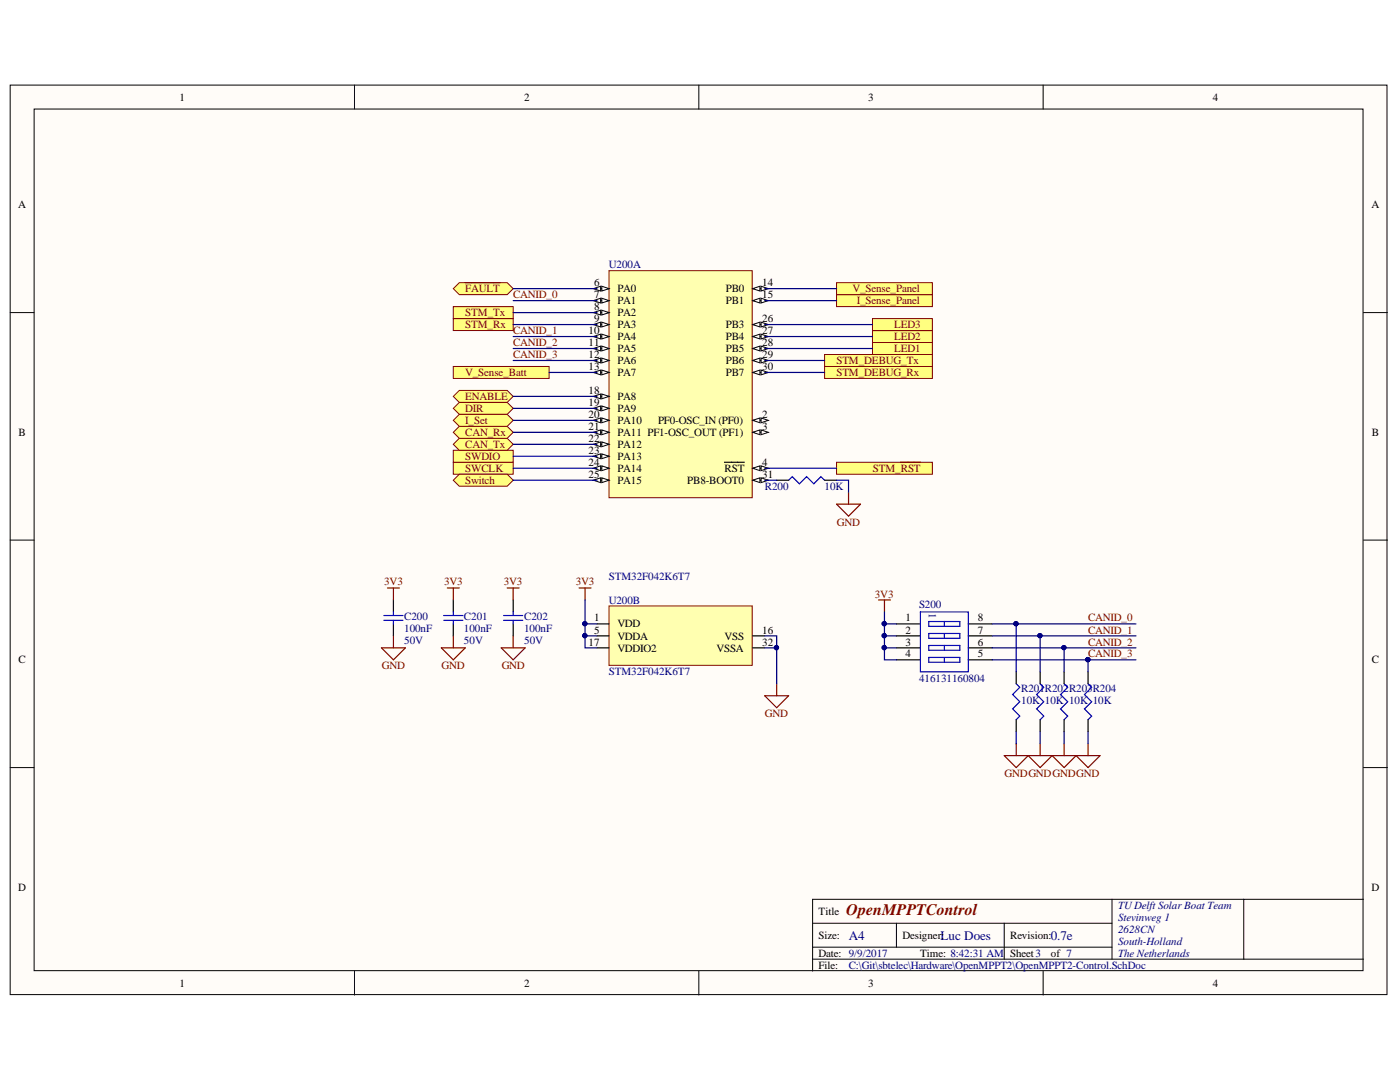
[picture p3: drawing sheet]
<svg xmlns="http://www.w3.org/2000/svg" width="279mm" height="216mm" viewBox="0 0 279 216" stroke-linecap="round" stroke-linejoin="round" font-family="sans-serif">
<defs><g id="words">
<text font-size="3.2" fill="#800000" x="168.9" y="182.6">OpenMPPTControl</text>
<g font-size="2.6" fill="#000080">
<text x="169.4" y="187.5">A4</text>
<text x="187.7" y="187.5">Luc Does</text>
<text x="209.7" y="187.5">0.7e</text>
</g>
<g font-size="2.2">
<text x="35.9" y="20.1">1</text>
<text x="104.6" y="20.1">2</text>
<text x="173.3" y="20.1">3</text>
<text x="242" y="20.1">4</text>
<text x="3.6" y="41.6">A</text>
<text x="273.7" y="41.6">A</text>
<text x="118.6" y="57.1">6</text>
<text x="118.6" y="59.5">7</text>
<text x="123.2" y="58.3">PA0</text>
<text x="144.9" y="58.3">PB0</text>
<text x="152.1" y="57.1">14</text>
<text x="152.1" y="59.5">15</text>
<text x="118.6" y="61.9">8</text>
<text x="118.6" y="64.3">9</text>
<text x="123.2" y="60.7">PA1</text>
<text x="123.2" y="63.1">PA2</text>
<text x="123.2" y="65.5">PA3</text>
<text x="144.9" y="60.7">PB1</text>
<text x="144.9" y="65.5">PB3</text>
<text x="152.1" y="64.3">26</text>
<text x="117.5" y="66.7">10</text>
<text x="117.5" y="69.1">11</text>
<text x="117.5" y="71.4">12</text>
<text x="123.2" y="67.9">PA4</text>
<text x="123.2" y="70.2">PA5</text>
<text x="144.9" y="67.9">PB4</text>
<text x="144.9" y="70.2">PB5</text>
<text x="152.1" y="66.7">27</text>
<text x="152.1" y="69.1">28</text>
<text x="152.1" y="71.4">29</text>
<text x="117.5" y="73.9">13</text>
<text x="123.2" y="72.7">PA6</text>
<text x="123.2" y="75.1">PA7</text>
<text x="144.9" y="72.7">PB6</text>
<text x="144.9" y="75.1">PB7</text>
<text x="152.1" y="73.9">30</text>
<text x="117.5" y="78.6">18</text>
<text x="117.5" y="81.1">19</text>
<text x="117.5" y="83.4">20</text>
<text x="123.2" y="79.8">PA8</text>
<text x="123.2" y="82.2">PA9</text>
<text x="152.1" y="83.4">2</text>
<text x="3.7" y="87">B</text>
<text x="117.5" y="85.8">21</text>
<text x="117.5" y="88.2">22</text>
<text x="123.2" y="84.6">PA10</text>
<text x="123.2" y="87">PA11 PF1-OSC_OUT (PF1)</text>
<text x="123.2" y="89.3">PA12</text>
<text x="131.3" y="84.6">PF0-OSC_IN (PF0)</text>
<text x="152.1" y="85.8">3</text>
<text x="273.8" y="87">B</text>
<text x="117.5" y="90.6">23</text>
<text x="117.5" y="93">24</text>
<text x="117.5" y="95.3">25</text>
<text x="123.2" y="91.8">PA13</text>
<text x="123.2" y="94.2">PA14</text>
<text x="144.6" y="94.2">RST</text>
<text x="152.1" y="93">4</text>
<text x="152.1" y="95.3">31</text>
<text x="123.2" y="96.5">PA15</text>
<text x="137.2" y="96.5">PB8-BOOT0</text>
<text x="118.6" y="124">1</text>
<text x="123.2" y="125.2">VDD</text>
<text x="180.7" y="124">1</text>
<text x="195.2" y="124">8</text>
<text x="117.5" y="128.8">17</text>
<text x="118.6" y="126.5">5</text>
<text x="123.2" y="127.6">VDDA</text>
<text x="123.2" y="130">VDDIO2</text>
<text x="143" y="130">VSSA</text>
<text x="144.6" y="127.6">VSS</text>
<text x="152.1" y="128.8">32</text>
<text x="152.1" y="126.5">16</text>
<text x="180.7" y="126.5">2</text>
<text x="180.7" y="128.8">3</text>
<text x="180.7" y="131.2">4</text>
<text x="195.2" y="131.2">5</text>
<text x="195.2" y="128.8">6</text>
<text x="195.2" y="126.5">7</text>
<text x="3.7" y="132.4">C</text>
<text x="273.8" y="132.4">C</text>
<text x="3.6" y="177.8">D</text>
<text x="273.7" y="177.8">D</text>
<text x="163.4" y="182.6">Title</text>
<text x="163.4" y="187.3">Size:</text>
<text x="163.4" y="191">Date: 9/9/2017</text>
<text x="180.1" y="187.3">Designer:</text>
<text x="183.7" y="191">Time: 8:42:31 AM</text>
<text x="201.6" y="187.3">Revision:</text>
<text x="201.6" y="191">Sheet3</text>
<text x="209.7" y="191">of 7</text>
<text x="35.9" y="196.9">1</text>
<text x="104.6" y="196.9">2</text>
<text x="163.4" y="193.3">File:</text>
<text x="173.3" y="196.9">3</text>
<text x="242" y="196.9">4</text>
</g>
<g font-size="2.2" fill="#000080">
<text x="121.5" y="53.5">U200A</text>
<text x="152.6" y="97.7">R200</text>
<text x="164.6" y="97.7">10K</text>
<text x="121.5" y="115.6">STM32F042K6T7</text>
<text x="80.7" y="123.7">C200</text>
<text x="92.6" y="123.7">C201</text>
<text x="104.6" y="123.7">C202</text>
<text x="121.5" y="120.5">U200B</text>
<text x="183.4" y="121.4">S200</text>
<text x="185.4" y="122.4" transform="rotate(90 185.4 122.4)">1</text>
<text x="80.7" y="128.6">50V</text>
<text x="80.7" y="126.2">100nF</text>
<text x="92.6" y="128.6">50V</text>
<text x="92.6" y="126.2">100nF</text>
<text x="104.6" y="128.6">50V</text>
<text x="104.6" y="126.2">100nF</text>
<text x="121.5" y="134.7">STM32F042K6T7</text>
<text x="183.4" y="136.2">416131160804</text>
<text x="203.8" y="138.1">R201R202R203R204</text>
<text x="203.8" y="140.5">10K 10K 10K 10K</text>
<text x="223.2" y="181.4">TUDelft Solar Boat Team</text>
<text x="223.2" y="183.8">Stevinweg 1</text>
<text x="223.2" y="186.1">2628CN</text>
<text x="223.2" y="188.5">South-Holland</text>
<text x="223.2" y="191">The Netherlands</text>
<text x="169.4" y="193.3">C:\Git\sbtelec\Hardware\OpenMPPT2\OpenMPPT2-Control.SchDoc</text>
</g>
<g font-size="2.2" fill="#800000">
<text x="92.8" y="58.3">FAULT</text>
<text x="102.4" y="59.5">CANID_0</text>
<text x="170.1" y="58.3">V_Sense_Panel</text>
<text x="92.8" y="65.5">STM_Rx</text>
<text x="92.8" y="63.1">STM_Tx</text>
<text x="171" y="60.7">I_Sense_Panel</text>
<text x="178.4" y="65.5">LED3</text>
<text x="102.4" y="66.7">CANID_1</text>
<text x="102.4" y="69.1">CANID_2</text>
<text x="102.4" y="71.4">CANID_3</text>
<text x="178.4" y="67.9">LED2</text>
<text x="178.4" y="70.2">LED1</text>
<text x="92.8" y="75.1">V_Sense_Batt</text>
<text x="166.9" y="75.1">STM_DEBUG_Rx</text>
<text x="166.9" y="72.7">STM_DEBUG_Tx</text>
<text x="92.8" y="82.2">DIR</text>
<text x="92.8" y="79.8">ENABLE</text>
<text x="92.8" y="89.3">CAN_Tx</text>
<text x="92.8" y="87">CAN_Rx</text>
<text x="92.8" y="84.6">I_Set</text>
<text x="92.8" y="94.2">SWCLK</text>
<text x="92.8" y="91.8">SWDIO</text>
<text x="174.2" y="94.2">STM_RST</text>
<text x="92.8" y="96.5">Switch</text>
<text x="167" y="104.9">GND</text>
<text x="76.7" y="116.8">3V3</text>
<text x="88.6" y="116.8">3V3</text>
<text x="100.5" y="116.8">3V3</text>
<text x="114.9" y="116.8">3V3</text>
<text x="174.6" y="119.3">3V3</text>
<text x="217.2" y="124">CANID_0</text>
<text x="217.2" y="126.5">CANID_1</text>
<text x="217.2" y="128.8">CANID_2</text>
<text x="217.2" y="131.2">CANID_3</text>
<text x="76.2" y="133.6">GND</text>
<text x="88.1" y="133.6">GND</text>
<text x="100.1" y="133.6">GND</text>
<text x="152.6" y="143.1">GND</text>
<text x="200.5" y="155.1">GNDGNDGNDGND</text>
</g>
</g></defs>
<g fill="#fffcf8" stroke="#000" stroke-width=".2">
<path d="M2 17h274.8v181.5h-274.8z"/>
<path d="M6.8 21.8h265.2v171.9h-265.2z"/>
</g>
<g fill="none" stroke="#000" stroke-width=".2">
<path d="M70.7 17v4.8M139.5 17v4.8M208.2 17v4.8M2 62.4h4.8M272.1 62.4h4.8M2 107.8h4.8M272.1 107.8h4.8M2 153.2h4.8M272.1 153.2h4.8M221.9 179.4v12M248.2 179.4h-86v14.4M272.1 179.4h-23.9v12"/>
<path d="M70.7 193.8v4.8M139.5 193.8v4.8M162.2 184.2h59.7M162.2 191.4h109.9M162.2 189h59.7M178.9 184.2v4.8M200.4 184.2v7.2M208.2 193.8v4.8"/>
</g>
<path d="M167 92.2h19.1v2.4h-19.1z" fill-rule="evenodd" fill="#ffff80" stroke="#800000" stroke-width=".2"/>
<path d="M179.7 92.2h4" fill="none" stroke="#800000" stroke-width=".24"/>
<g fill="#ffff80" stroke="#800000" stroke-width=".2">
<path d="M90.5 92.2h11.9v2.4h-11.9z" fill-rule="evenodd"/>
<path d="M90.5 89.8h11.9v2.4h-11.9z" fill-rule="evenodd"/>
<path d="M90.5 63.6h11.9v2.4h-11.9z" fill-rule="evenodd"/>
<path d="M90.5 61.2h11.9v2.4h-11.9z" fill-rule="evenodd"/>
<path d="M167 58.8h19.1v2.4h-19.1z" fill-rule="evenodd"/>
<path d="M167 56.4h19.1v2.4h-19.1z" fill-rule="evenodd"/>
<path d="M164.6 73.1h21.5v2.4h-21.5z" fill-rule="evenodd"/>
<path d="M164.6 70.7h21.5v2.4h-21.5z" fill-rule="evenodd"/>
<path d="M90.5 73.1h19.1v2.4h-19.1z" fill-rule="evenodd"/>
</g>
<path d="M121.5 54h28.6v45.3h-28.6z" fill="#ffffb0" stroke="#800000" stroke-width=".2"/>
<path d="M150.2 83.9h2.4" fill="none" stroke="#000" stroke-width=".24"/>
<path d="M150.2 83.9l1.5-.5v1z" fill="#fffcf8"/>
<path d="M150.2 83.9l1.5-.5v1z" fill="none" stroke="#000" stroke-width=".2"/>
<path d="M151.9 83.4l1.4 .5-1.4 .5z" fill="#fffcf8"/>
<path d="M151.9 83.4l1.4 .5-1.4 .5z" fill="none" stroke="#000" stroke-width=".2"/>
<path d="M150.2 86.3h2.4" fill="none" stroke="#000" stroke-width=".24"/>
<path d="M150.2 86.3l1.5-.5v.9z" fill="#fffcf8"/>
<path d="M150.2 86.3l1.5-.5v.9z" fill="none" stroke="#000" stroke-width=".2"/>
<path d="M151.9 85.8l1.4 .5-1.4 .4z" fill="#fffcf8"/>
<path d="M151.9 85.8l1.4 .5-1.4 .4z" fill="none" stroke="#000" stroke-width=".2"/>
<path d="M150.2 93.4h2.4" fill="none" stroke="#000" stroke-width=".24"/>
<path d="M150.2 93.4l1.5-.4v.9z" fill="#fffcf8"/>
<path d="M150.2 93.4l1.5-.4v.9z" fill="none" stroke="#000" stroke-width=".2"/>
<path d="M151.9 93l1.4 .4-1.4 .5z" fill="#fffcf8"/>
<path d="M151.9 93l1.4 .4-1.4 .5z" fill="none" stroke="#000" stroke-width=".2"/>
<path d="M119.1 57.6h2.4M144.6 92.2h3.9" fill="none" stroke="#000" stroke-width=".24"/>
<path d="M120.1 57.1l1.4 .5-1.4 .5z" fill="#fffcf8"/>
<path d="M120.1 57.1l1.4 .5-1.4 .5z" fill="none" stroke="#000" stroke-width=".2"/>
<path d="M118.4 57.6l1.5-.5v1z" fill="#fffcf8"/>
<path d="M118.4 57.6l1.5-.5v1z" fill="none" stroke="#000" stroke-width=".2"/>
<path d="M119.1 60h2.4" fill="none" stroke="#000" stroke-width=".24"/>
<path d="M120.1 59.5l1.4 .5-1.4 .5z" fill="#fffcf8"/>
<path d="M120.1 59.5l1.4 .5-1.4 .5z" fill="none" stroke="#000" stroke-width=".2"/>
<path d="M118.4 60l1.5-.5v1z" fill="#fffcf8"/>
<path d="M118.4 60l1.5-.5v1z" fill="none" stroke="#000" stroke-width=".2"/>
<path d="M119.1 62.4h2.4" fill="none" stroke="#000" stroke-width=".24"/>
<path d="M120.1 61.9l1.4 .5-1.4 .5z" fill="#fffcf8"/>
<path d="M120.1 61.9l1.4 .5-1.4 .5z" fill="none" stroke="#000" stroke-width=".2"/>
<path d="M118.4 62.4l1.5-.5v1z" fill="#fffcf8"/>
<path d="M118.4 62.4l1.5-.5v1z" fill="none" stroke="#000" stroke-width=".2"/>
<path d="M119.1 64.8h2.4" fill="none" stroke="#000" stroke-width=".24"/>
<path d="M120.1 64.3l1.4 .5-1.4 .4z" fill="#fffcf8"/>
<path d="M120.1 64.3l1.4 .5-1.4 .4z" fill="none" stroke="#000" stroke-width=".2"/>
<path d="M118.4 64.8l1.5-.5v.9z" fill="#fffcf8"/>
<path d="M118.4 64.8l1.5-.5v.9z" fill="none" stroke="#000" stroke-width=".2"/>
<path d="M119.1 67.2h2.4" fill="none" stroke="#000" stroke-width=".24"/>
<path d="M120.1 66.7l1.4 .5-1.4 .4z" fill="#fffcf8"/>
<path d="M120.1 66.7l1.4 .5-1.4 .4z" fill="none" stroke="#000" stroke-width=".2"/>
<path d="M118.4 67.2l1.5-.5v.9z" fill="#fffcf8"/>
<path d="M118.4 67.2l1.5-.5v.9z" fill="none" stroke="#000" stroke-width=".2"/>
<path d="M119.1 69.5h2.4" fill="none" stroke="#000" stroke-width=".24"/>
<path d="M120.1 69.1l1.4 .4-1.4 .5z" fill="#fffcf8"/>
<path d="M120.1 69.1l1.4 .4-1.4 .5z" fill="none" stroke="#000" stroke-width=".2"/>
<path d="M118.4 69.5l1.5-.4v.9z" fill="#fffcf8"/>
<path d="M118.4 69.5l1.5-.4v.9z" fill="none" stroke="#000" stroke-width=".2"/>
<path d="M119.1 71.9h2.4" fill="none" stroke="#000" stroke-width=".24"/>
<path d="M120.1 71.5l1.4 .4-1.4 .5z" fill="#fffcf8"/>
<path d="M120.1 71.5l1.4 .4-1.4 .5z" fill="none" stroke="#000" stroke-width=".2"/>
<path d="M118.4 71.9l1.5-.4v.9z" fill="#fffcf8"/>
<path d="M118.4 71.9l1.5-.4v.9z" fill="none" stroke="#000" stroke-width=".2"/>
<path d="M119.1 74.3h2.4" fill="none" stroke="#000" stroke-width=".24"/>
<path d="M120.1 73.8l1.4 .5-1.4 .5z" fill="#fffcf8"/>
<path d="M120.1 73.8l1.4 .5-1.4 .5z" fill="none" stroke="#000" stroke-width=".2"/>
<path d="M118.4 74.3l1.5-.5v1z" fill="#fffcf8"/>
<path d="M118.4 74.3l1.5-.5v1z" fill="none" stroke="#000" stroke-width=".2"/>
<path d="M150.2 57.6h2.4" fill="none" stroke="#000" stroke-width=".24"/>
<path d="M150.2 57.6l1.5-.5v1z" fill="#fffcf8"/>
<path d="M150.2 57.6l1.5-.5v1z" fill="none" stroke="#000" stroke-width=".2"/>
<path d="M151.9 57.1l1.4 .5-1.4 .5z" fill="#fffcf8"/>
<path d="M151.9 57.1l1.4 .5-1.4 .5z" fill="none" stroke="#000" stroke-width=".2"/>
<path d="M150.2 60h2.4" fill="none" stroke="#000" stroke-width=".24"/>
<path d="M150.2 60l1.5-.5v1z" fill="#fffcf8"/>
<path d="M150.2 60l1.5-.5v1z" fill="none" stroke="#000" stroke-width=".2"/>
<path d="M151.9 59.5l1.4 .5-1.4 .5z" fill="#fffcf8"/>
<path d="M151.9 59.5l1.4 .5-1.4 .5z" fill="none" stroke="#000" stroke-width=".2"/>
<path d="M119.1 79.1h2.4" fill="none" stroke="#000" stroke-width=".24"/>
<path d="M120.1 78.6l1.4 .5-1.4 .5z" fill="#fffcf8"/>
<path d="M120.1 78.6l1.4 .5-1.4 .5z" fill="none" stroke="#000" stroke-width=".2"/>
<path d="M118.4 79.1l1.5-.5v1z" fill="#fffcf8"/>
<path d="M118.4 79.1l1.5-.5v1z" fill="none" stroke="#000" stroke-width=".2"/>
<path d="M119.1 81.5h2.4" fill="none" stroke="#000" stroke-width=".24"/>
<path d="M120.1 81l1.4 .5-1.4 .5z" fill="#fffcf8"/>
<path d="M120.1 81l1.4 .5-1.4 .5z" fill="none" stroke="#000" stroke-width=".2"/>
<path d="M118.4 81.5l1.5-.5v1z" fill="#fffcf8"/>
<path d="M118.4 81.5l1.5-.5v1z" fill="none" stroke="#000" stroke-width=".2"/>
<path d="M119.1 83.9h2.4" fill="none" stroke="#000" stroke-width=".24"/>
<path d="M120.1 83.4l1.4 .5-1.4 .5z" fill="#fffcf8"/>
<path d="M120.1 83.4l1.4 .5-1.4 .5z" fill="none" stroke="#000" stroke-width=".2"/>
<path d="M118.4 83.9l1.5-.5v1z" fill="#fffcf8"/>
<path d="M118.4 83.9l1.5-.5v1z" fill="none" stroke="#000" stroke-width=".2"/>
<path d="M119.1 86.3h2.4" fill="none" stroke="#000" stroke-width=".24"/>
<path d="M120.1 85.8l1.4 .5-1.4 .4z" fill="#fffcf8"/>
<path d="M120.1 85.8l1.4 .5-1.4 .4z" fill="none" stroke="#000" stroke-width=".2"/>
<path d="M118.4 86.3l1.5-.5v.9z" fill="#fffcf8"/>
<path d="M118.4 86.3l1.5-.5v.9z" fill="none" stroke="#000" stroke-width=".2"/>
<path d="M119.1 88.7h2.4" fill="none" stroke="#000" stroke-width=".24"/>
<path d="M120.1 88.2l1.4 .5-1.4 .4z" fill="#fffcf8"/>
<path d="M120.1 88.2l1.4 .5-1.4 .4z" fill="none" stroke="#000" stroke-width=".2"/>
<path d="M118.4 88.7l1.5-.5v.9z" fill="#fffcf8"/>
<path d="M118.4 88.7l1.5-.5v.9z" fill="none" stroke="#000" stroke-width=".2"/>
<path d="M119.1 91h2.4" fill="none" stroke="#000" stroke-width=".24"/>
<path d="M120.1 90.6l1.4 .4-1.4 .5z" fill="#fffcf8"/>
<path d="M120.1 90.6l1.4 .4-1.4 .5z" fill="none" stroke="#000" stroke-width=".2"/>
<path d="M118.4 91l1.5-.4v.9z" fill="#fffcf8"/>
<path d="M118.4 91l1.5-.4v.9z" fill="none" stroke="#000" stroke-width=".2"/>
<path d="M119.1 93.4h2.4" fill="none" stroke="#000" stroke-width=".24"/>
<path d="M120.1 93l1.4 .4-1.4 .5z" fill="#fffcf8"/>
<path d="M120.1 93l1.4 .4-1.4 .5z" fill="none" stroke="#000" stroke-width=".2"/>
<path d="M118.4 93.4l1.5-.4v.9z" fill="#fffcf8"/>
<path d="M118.4 93.4l1.5-.4v.9z" fill="none" stroke="#000" stroke-width=".2"/>
<path d="M119.1 95.8h2.4" fill="none" stroke="#000" stroke-width=".24"/>
<path d="M120.1 95.3l1.4 .5-1.4 .5z" fill="#fffcf8"/>
<path d="M120.1 95.3l1.4 .5-1.4 .5z" fill="none" stroke="#000" stroke-width=".2"/>
<path d="M118.4 95.8l1.5-.5v1z" fill="#fffcf8"/>
<path d="M118.4 95.8l1.5-.5v1z" fill="none" stroke="#000" stroke-width=".2"/>
<path d="M150.2 64.8h2.4" fill="none" stroke="#000" stroke-width=".24"/>
<path d="M150.2 64.8l1.5-.5v.9z" fill="#fffcf8"/>
<path d="M150.2 64.8l1.5-.5v.9z" fill="none" stroke="#000" stroke-width=".2"/>
<path d="M151.9 64.3l1.4 .5-1.4 .4z" fill="#fffcf8"/>
<path d="M151.9 64.3l1.4 .5-1.4 .4z" fill="none" stroke="#000" stroke-width=".2"/>
<path d="M150.2 67.2h2.4" fill="none" stroke="#000" stroke-width=".24"/>
<path d="M150.2 67.2l1.5-.5v.9z" fill="#fffcf8"/>
<path d="M150.2 67.2l1.5-.5v.9z" fill="none" stroke="#000" stroke-width=".2"/>
<path d="M151.9 66.7l1.4 .5-1.4 .4z" fill="#fffcf8"/>
<path d="M151.9 66.7l1.4 .5-1.4 .4z" fill="none" stroke="#000" stroke-width=".2"/>
<path d="M150.2 69.5h2.4" fill="none" stroke="#000" stroke-width=".24"/>
<path d="M150.2 69.5l1.5-.4v.9z" fill="#fffcf8"/>
<path d="M150.2 69.5l1.5-.4v.9z" fill="none" stroke="#000" stroke-width=".2"/>
<path d="M151.9 69.1l1.4 .4-1.4 .5z" fill="#fffcf8"/>
<path d="M151.9 69.1l1.4 .4-1.4 .5z" fill="none" stroke="#000" stroke-width=".2"/>
<path d="M150.2 71.9h2.4" fill="none" stroke="#000" stroke-width=".24"/>
<path d="M150.2 71.9l1.5-.4v.9z" fill="#fffcf8"/>
<path d="M150.2 71.9l1.5-.4v.9z" fill="none" stroke="#000" stroke-width=".2"/>
<path d="M151.9 71.5l1.4 .4-1.4 .5z" fill="#fffcf8"/>
<path d="M151.9 71.5l1.4 .4-1.4 .5z" fill="none" stroke="#000" stroke-width=".2"/>
<path d="M150.2 74.3h2.4" fill="none" stroke="#000" stroke-width=".24"/>
<path d="M150.2 74.3l1.5-.5v1z" fill="#fffcf8"/>
<path d="M150.2 74.3l1.5-.5v1z" fill="none" stroke="#000" stroke-width=".2"/>
<path d="M151.9 73.8l1.4 .5-1.4 .5z" fill="#fffcf8"/>
<path d="M151.9 73.8l1.4 .5-1.4 .5z" fill="none" stroke="#000" stroke-width=".2"/>
<path d="M150.2 95.8h2.4" fill="none" stroke="#000" stroke-width=".24"/>
<path d="M150.2 95.8l1.5-.5v1z" fill="#fffcf8"/>
<path d="M150.2 95.8l1.5-.5v1z" fill="none" stroke="#000" stroke-width=".2"/>
<path d="M151.9 95.3l1.4 .5-1.4 .5z" fill="#fffcf8"/>
<path d="M151.9 95.3l1.4 .5-1.4 .5z" fill="none" stroke="#000" stroke-width=".2"/>
<path d="M121.5 120.9h28.6v11.9h-28.6z" fill="#ffffb0" stroke="#800000" stroke-width=".2"/>
<path d="M119.1 129.3h2.4M119.1 126.9h2.4M119.1 124.5h2.4M150.2 129.3h2.4M150.2 126.9h2.4" fill="none" stroke="#000" stroke-width=".24"/>
<path d="M115.6 117.3h2.4M116.8 117.3v2.4" fill="none" stroke="#800000" stroke-width=".24"/>
<g fill="#ffff80" stroke="#800000" stroke-width=".2">
<path d="M90.5 88.7l1.2-1.2h9.5l1.2 1.2-1.2 1.1h-9.5z" fill-rule="evenodd"/>
<path d="M90.5 86.3l1.2-1.2h9.5l1.2 1.2-1.2 1.2h-9.5z" fill-rule="evenodd"/>
</g>
<g fill="none" stroke="#800000" stroke-width=".24">
<path d="M169.3 98.2v2.4M77.3 117.3h2.4M78.5 117.3v2.4M89.3 117.3h2.4M90.5 117.3v2.4M101.2 117.3h2.4M102.4 117.3v2.4M167 100.6h4.7l-2.4 2.4zM175.3 119.7h2.4M176.5 119.7v2.4M76.1 129.3h4.8l-2.4 2.4zM78.5 126.9v2.4"/>
<path d="M88.1 129.3h4.8l-2.4 2.4zM90.5 126.9v2.4M100 129.3h4.8l-2.4 2.4zM102.4 126.9v2.4M152.6 138.8h4.8l-2.4 2.4zM155 136.4v2.4M200.4 150.8h19.1l-2.4 2.4-2.3-2.4-2.4 2.4-2.4-2.4-2.4 2.4-2.4-2.4-2.4 2.4zM202.8 148.4v2.4M207.6 148.4v2.4M212.4 148.4v2.4M217.1 148.4v2.4"/>
</g>
<g fill="none" stroke="#000" stroke-width=".24">
<path d="M155 95.8h2.4M164.6 95.8h2.4M78.5 119.7v2.4M90.5 119.7v2.4M102.4 119.7v2.4M78.5 124.5v2.4M90.5 124.5v2.4M102.4 124.5v2.4M178.9 124.5h4.8M178.9 126.9h4.8M178.9 129.3h4.8M178.9 131.7h4.8"/>
<path d="M193.2 124.5h4.8M193.2 126.9h4.8M193.2 129.3h4.8M193.2 131.7h4.8M202.8 134v2.4M207.6 134v2.4M212.4 134v2.4M217.1 134v2.4M202.8 143.6v2.4M207.6 143.6v2.4M212.4 143.6v2.4M217.1 143.6v2.4"/>
</g>
<g fill="none" stroke="#00f" stroke-width=".24">
<path d="M157.4 95.8l.7-.7 1.4 1.4 1.5-1.4 1.4 1.4 1.4-1.4 .8 .7M76.6 122.8h3.8M76.6 123.8h3.8M78.5 122.1v.7M78.5 123.8v.7M88.6 122.8h3.8M88.6 123.8h3.8M90.5 122.1v.7M90.5 123.8v.7M100.5 122.8h3.8M100.5 123.8h3.8M102.4 122.1v.7"/>
<path d="M102.4 123.8v.7M183.7 122.1h9.5v11.9h-9.5zM185.4 124h6.2v1h-6.2zM185.4 126.4h6.2v1h-6.2zM185.4 128.8h6.2v.9h-6.2zM185.4 131.2h6.2v.9h-6.2zM188.5 124v1M188.5 126.4v1M188.5 128.8v.9M188.5 131.2v.9M202.8 136.4l.7 .8-1.4 1.4 1.4 1.4-1.4 1.5 1.4 1.4-.7 .7M207.6 136.4l.7 .8-1.4 1.4 1.4 1.4-1.4 1.5 1.4 1.4-.7 .7"/>
<path d="M212.4 136.4l.7 .8-1.5 1.4 1.5 1.4-1.5 1.5 1.5 1.4-.7 .7M217.1 136.4l.8 .8-1.5 1.4 1.5 1.4-1.5 1.5 1.5 1.4-.8 .7"/>
</g>
<circle cx="217.1" cy="131.6" r=".43" fill="#000080" stroke="#000080" stroke-width=".2"/>
<g fill="#ffff80" stroke="#800000" stroke-width=".2">
<path d="M90.5 81.5l1.2-1.2h9.5l1.2 1.2-1.2 1.2h-9.5z" fill-rule="evenodd"/>
<path d="M90.5 79.1l1.2-1.2h9.5l1.2 1.2-1.2 1.2h-9.5z" fill-rule="evenodd"/>
<path d="M90.5 83.9l1.2-1.2h9.5l1.2 1.2-1.2 1.2h-9.5z" fill-rule="evenodd"/>
<path d="M174.1 66h12v2.3h-12z" fill-rule="evenodd"/>
<path d="M174.1 68.3h12v2.4h-12z" fill-rule="evenodd"/>
<path d="M174.1 63.6h12v2.4h-12z" fill-rule="evenodd"/>
<path d="M90.5 57.6l1.2-1.2h9.5l1.2 1.2-1.2 1.2h-9.5z" fill-rule="evenodd"/>
</g>
<path d="M92.9 56.4h6.9" fill="none" stroke="#800000" stroke-width=".24"/>
<path d="M90.5 95.8l1.2-1.2h9.5l1.2 1.2-1.2 1.2h-9.5z" fill-rule="evenodd" fill="#ffff80" stroke="#800000" stroke-width=".2"/>
<g fill="none" stroke="#000080" stroke-width=".24">
<path d="M102.4 57.6h16.7M102.4 60h16.7M152.6 57.6h14.4M152.6 60h14.4M102.4 79.1h16.7M102.4 71.9h16.7M102.4 62.4h16.7M102.4 64.8h16.7M102.4 69.5h16.7M102.4 67.2h16.7M109.6 74.3h9.5M152.6 74.3h12"/>
<path d="M152.6 71.9h12M152.6 64.8h21.5M152.6 69.5h21.5M152.6 67.2h21.5M102.4 93.4h16.7M102.4 91h16.7M102.4 86.3h16.7M102.4 88.7h16.7M102.4 81.5h16.7M102.4 95.8h16.7M102.4 83.9h16.7M152.6 93.4h14.4"/>
<path d="M152.6 95.8h2.4M167 95.8h2.3v2.4M116.8 119.7v9.6h2.3M116.8 126.9h2.3M116.8 124.5h2.3M152.6 126.9h2.4v9.5M152.6 129.3h2.4M176.5 122.1v2.4h2.4M176.5 124.5v2.4h2.4M176.5 126.9v2.4h2.4M176.5 129.3v2.4h2.4M198 131.7h28.7"/>
<path d="M198 129.3h28.7M198 126.9h28.7M198 124.5h28.7M202.8 124.5v9.5M207.6 126.9v7.1M212.4 129.3v4.7M217.1 131.7v2.3M202.8 146v2.4M207.6 146v2.4M212.4 146v2.4M217.1 146v2.4"/>
</g>
<g fill="#000080" stroke="#000080" stroke-width=".2">
<circle cx="116.7" cy="126.8" r=".43"/>
<circle cx="116.7" cy="124.4" r=".43"/>
<circle cx="155" cy="129.2" r=".43"/>
<circle cx="176.5" cy="124.4" r=".43"/>
<circle cx="176.5" cy="126.8" r=".43"/>
<circle cx="176.5" cy="129.2" r=".43"/>
<circle cx="217.1" cy="131.6" r=".43"/>
<circle cx="212.3" cy="129.2" r=".43"/>
<circle cx="207.5" cy="126.8" r=".43"/>
<circle cx="202.8" cy="124.4" r=".43"/>
</g>
<use href="#words"/>
</svg>
